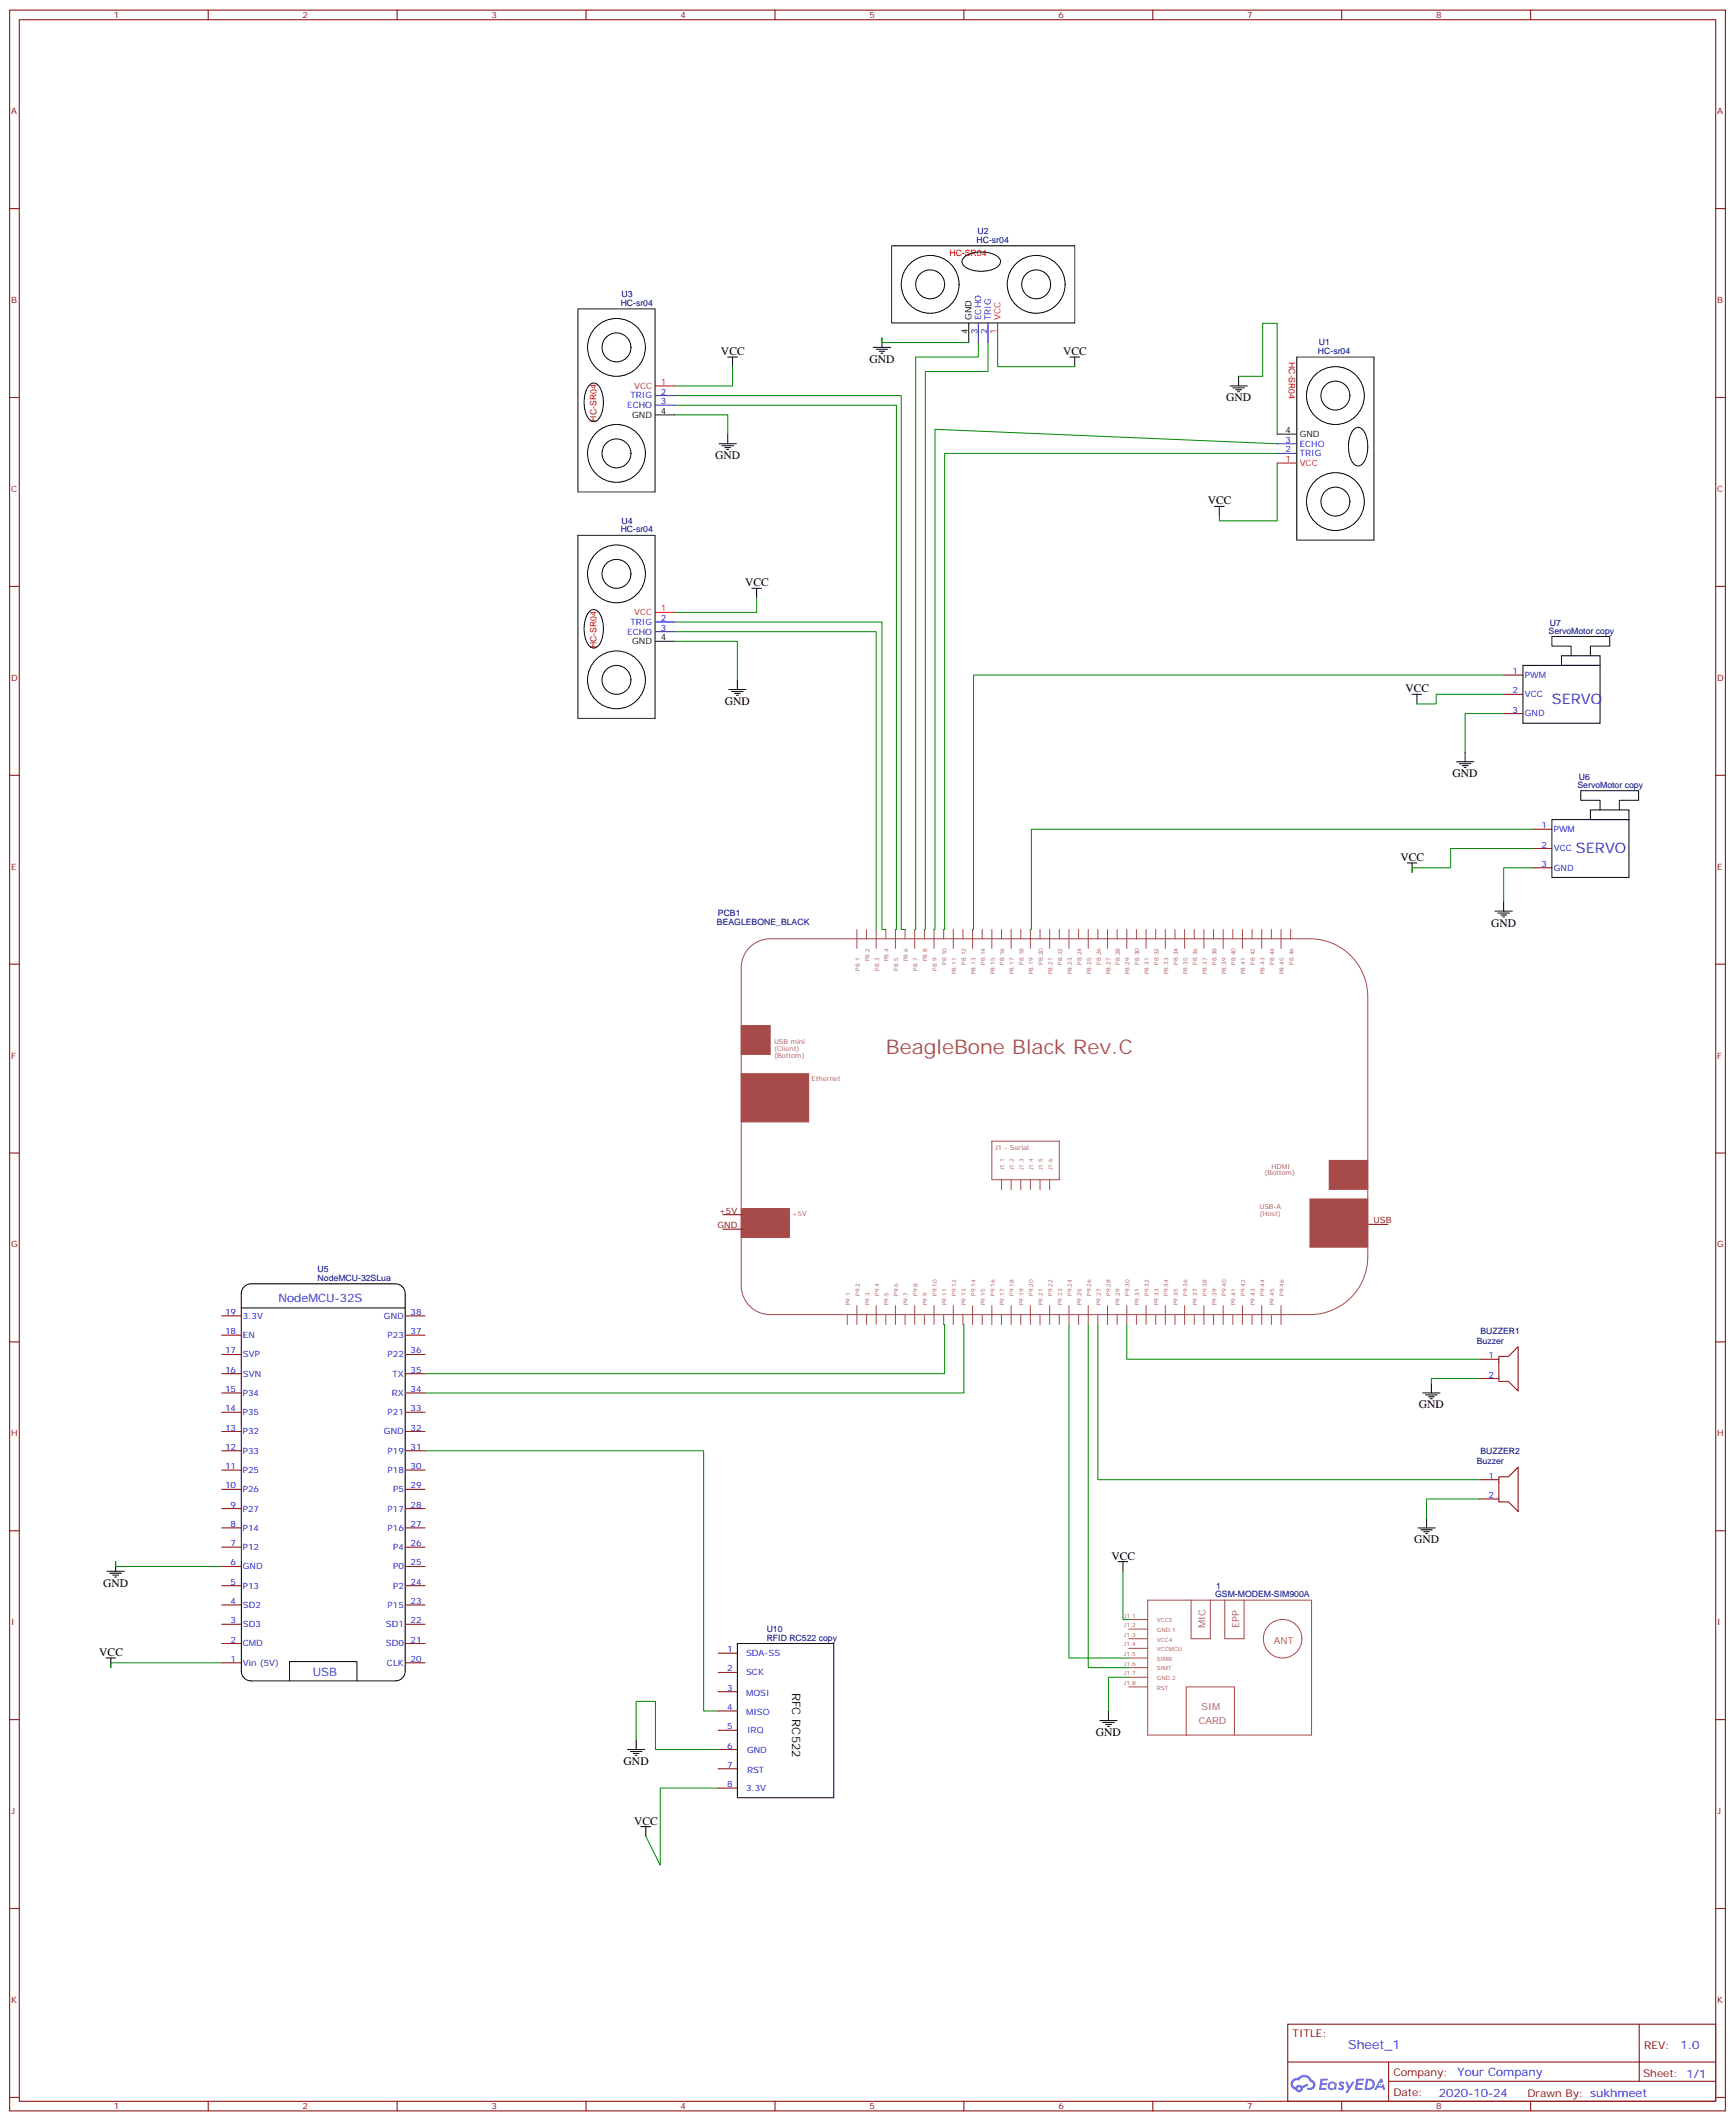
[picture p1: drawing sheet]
<svg xmlns="http://www.w3.org/2000/svg" width="635mm" height="777mm" viewBox="0 0 635 777" stroke-linecap="round" stroke-linejoin="round" font-family="sans-serif">
<defs><g id="words">
<text font-size="7.4" fill="#a54b4b" x="324.2" y="386">BeagleBone Black Rev.C</text>
<g font-size="5.3" fill="#00f">
<text x="568" y="257.7">SERVO</text>
<text x="576.8" y="312.3">SERVO</text>
</g>
<text font-size="4.6" fill="#00f" x="493.4" y="750">Sheet_1</text>
<g font-size="4.2">
<text x="263.9" y="130">VCC</text>
<text x="389.1" y="130">VCC</text>
<text x="318.2" y="132.8">GND</text>
<text x="448.7" y="146.9">GND</text>
<text x="261.8" y="168.1">GND</text>
<text x="442" y="184.7">VCC</text>
<text x="272.7" y="214.7">VCC</text>
<text x="514.3" y="253.5">VCC</text>
<text x="265.3" y="258.1">GND</text>
<text x="531.6" y="284.5">GND</text>
<text x="512.6" y="315.2">VCC</text>
<text x="545.7" y="339.2">GND</text>
<text x="519.3" y="515.6">GND</text>
<text x="517.5" y="565">GND</text>
<text x="406.8" y="571">VCC</text>
<text x="37.7" y="580.8">GND</text>
<text x="36.3" y="606.2">VCC</text>
<text x="289.9" y="619.6" transform="rotate(90 289.9 619.6)">RFC RC522</text>
<text x="401.1" y="635.5">GND</text>
<text x="228.2" y="646.1">GND</text>
<text x="232.1" y="668">VCC</text>
</g>
<g font-size="4.2" fill="#00f">
<text x="102" y="476.5">NodeMCU-32S</text>
<text x="114.5" y="613.7">USB</text>
<text x="615.1" y="750.3">1.0</text>
<text x="533.5" y="759.8">Your Company</text>
<text x="526.6" y="767.6">2020-10-24</text>
</g>
<g font-size="3.9" fill="#800">
<text x="473.1" y="745.6">TITLE:</text>
<text x="601.7" y="750.3">REV:</text>
<text x="510" y="759.8">Company:</text>
<text x="601.4" y="760.4">Sheet: 1/1</text>
<text x="510" y="767.5">Date:</text>
<text x="559" y="767.6">Drawn By: sukhmeet</text>
</g>
<g font-size="3.5" fill="#a54b4b">
<text x="441.2" y="596" transform="rotate(-90 441.2 596)">MIC</text>
<text x="453.6" y="596" transform="rotate(-90 453.6 596)">EPP</text>
<text x="466.3" y="601.7">ANT</text>
<text x="439.8" y="626">SIM</text>
<text x="438.7" y="630.9">CARD</text>
</g>
<g font-size="3.2" fill="#800">
<text x="41.6" y="6.7">1</text>
<text x="110.8" y="6.7">2</text>
<text x="179.9" y="6.7">3</text>
<text x="249.1" y="6.7">4</text>
<text x="318.2" y="6.7">5</text>
<text x="387.3" y="6.7">6</text>
<text x="456.5" y="6.7">7</text>
<text x="525.6" y="6.7">8</text>
<text x="4.1" y="41.8">A</text>
<text x="628.5" y="41.8">A</text>
<text x="4.1" y="110.9">B</text>
<text x="628.5" y="110.9">B</text>
<text x="4.1" y="180.1">C</text>
<text x="628.5" y="180.1">C</text>
<text x="4.1" y="249.2">D</text>
<text x="628.5" y="249.2">D</text>
<text x="4.1" y="318.4">E</text>
<text x="628.5" y="318.4">E</text>
<text x="4.1" y="387.5">F</text>
<text x="628.5" y="387.5">F</text>
<text x="262.6" y="449.6">GND</text>
<text x="263.1" y="444.3">+5V</text>
<text x="502.7" y="447.9">USB</text>
<text x="4.1" y="456.7">G</text>
<text x="628.5" y="456.7">G</text>
<text x="4.1" y="525.8">H</text>
<text x="628.5" y="525.8">H</text>
<text x="4.1" y="595">I</text>
<text x="628.5" y="595">I</text>
<text x="4.1" y="664.1">J</text>
<text x="628.5" y="664.1">J</text>
<text x="4.1" y="733.2">K</text>
<text x="628.5" y="733.2">K</text>
<text x="41.6" y="772.2">1</text>
<text x="110.8" y="772.2">2</text>
<text x="179.9" y="772.2">3</text>
<text x="249.1" y="772.2">4</text>
<text x="318.2" y="772.2">5</text>
<text x="387.3" y="772.2">6</text>
<text x="456.5" y="772.2">7</text>
<text x="525.6" y="772.2">8</text>
</g>
<g font-size="3.2" fill="#000080">
<text x="357.4" y="88.9">HC-sr04</text>
<text x="357.8" y="85.7">U2</text>
<text x="227.2" y="112">HC-sr04</text>
<text x="227.5" y="108.8">U3</text>
<text x="482.4" y="129.6">HC-sr04</text>
<text x="482.7" y="126.5">U1</text>
<text x="227.5" y="191.7">U4</text>
<text x="227.2" y="194.9">HC-sr04</text>
<text x="566.8" y="232">ServoMotor copy</text>
<text x="567.3" y="229">U7</text>
<text x="577.8" y="285.5">U6</text>
<text x="577.4" y="288.4">ServoMotor copy</text>
<text x="262.7" y="335.3">PCB1</text>
<text x="262.4" y="338.5">BEAGLEBONE_BLACK</text>
<text x="116.3" y="465.7">U5</text>
<text x="116.3" y="468.9">NodeMCU-32SLua</text>
<text x="540.5" y="491.9">Buzzer</text>
<text x="541.8" y="488.2">BUZZER1</text>
<text x="541.8" y="532.3">BUZZER2</text>
<text x="540.5" y="536">Buzzer</text>
<text x="445.1" y="581.6">1</text>
<text x="444.7" y="584.7">GSM-MODEM-SIM900A</text>
<text x="280.6" y="597.3">U10</text>
<text x="280.6" y="600.6">RFID RC522 copy</text>
</g>
<g font-size="3.2" fill="#f00">
<text x="347.5" y="93.7">HC-SR04</text>
<text x="366.2" y="117.1" transform="rotate(-90 366.2 117.1)">VCC</text>
<text x="364.8" y="122.3" transform="rotate(-90 364.8 122.3)">1</text>
<text x="471.7" y="132.5" transform="rotate(90 471.7 132.5)">HC-SR04</text>
<text x="232.1" y="142.3">VCC</text>
<text x="241.9" y="140.9">1</text>
<text x="218.4" y="154.3" transform="rotate(-90 218.4 154.3)">HC-SR04</text>
<text x="470.5" y="169.2">1</text>
<text x="475.7" y="170.6">VCC</text>
<text x="232.1" y="225.2">VCC</text>
<text x="241.9" y="223.8">1</text>
<text x="218.4" y="237.2" transform="rotate(-90 218.4 237.2)">HC-SR04</text>
</g>
<g font-size="3.2">
<text x="355.6" y="117.1" transform="rotate(-90 355.6 117.1)">GND</text>
<text x="354.2" y="122.3" transform="rotate(-90 354.2 122.3)">4</text>
<text x="231.4" y="152.9">GND</text>
<text x="241.9" y="151.5">4</text>
<text x="470.5" y="158.6">4</text>
<text x="475.7" y="160">GND</text>
<text x="231.4" y="235.8">GND</text>
<text x="241.9" y="234.4">4</text>
</g>
<g font-size="3.2" fill="#00f">
<text x="359.1" y="117.1" transform="rotate(-90 359.1 117.1)">ECHO</text>
<text x="362.7" y="117.1" transform="rotate(-90 362.7 117.1)">TRIG</text>
<text x="357.7" y="122.3" transform="rotate(-90 357.7 122.3)">3</text>
<text x="361.2" y="122.3" transform="rotate(-90 361.2 122.3)">2</text>
<text x="229.6" y="149.4">ECHO</text>
<text x="230.7" y="145.9">TRIG</text>
<text x="241.9" y="144.5">2</text>
<text x="241.9" y="148">3</text>
<text x="470.5" y="165.6">2</text>
<text x="470.5" y="162.1">3</text>
<text x="475.7" y="167">TRIG</text>
<text x="475.7" y="163.5">ECHO</text>
<text x="241.9" y="227.4">2</text>
<text x="229.6" y="232.3">ECHO</text>
<text x="230.7" y="228.8">TRIG</text>
<text x="241.9" y="230.9">3</text>
<text x="553.6" y="246.8">1</text>
<text x="558.1" y="248.2">PWM</text>
<text x="553.6" y="253.8">2</text>
<text x="558.1" y="255.2">VCC</text>
<text x="553.6" y="260.9">3</text>
<text x="558.1" y="262.3">GND</text>
<text x="564.2" y="303.2">1</text>
<text x="568.7" y="304.6">PWM</text>
<text x="564.2" y="310.3">2</text>
<text x="568.7" y="311.7">VCC</text>
<text x="564.2" y="317.3">3</text>
<text x="568.7" y="318.7">GND</text>
<text x="82.4" y="481.4">19</text>
<text x="88.9" y="482.8">3.3V</text>
<text x="140.5" y="482.8">GND</text>
<text x="150.3" y="481.4">38</text>
<text x="82.4" y="488.4">18</text>
<text x="88.9" y="489.8">EN</text>
<text x="141.9" y="489.8">P23</text>
<text x="150.3" y="488.4">37</text>
<text x="82.4" y="495.5">17</text>
<text x="88.9" y="496.9">SVP</text>
<text x="141.9" y="496.9">P22</text>
<text x="150.3" y="495.5">36</text>
<text x="544.8" y="497.2">1</text>
<text x="82.4" y="502.5">16</text>
<text x="88.9" y="503.9">SVN</text>
<text x="143.7" y="503.9">TX</text>
<text x="150.3" y="502.5">35</text>
<text x="82.4" y="509.6">15</text>
<text x="150.3" y="509.6">34</text>
<text x="544.8" y="504.3">2</text>
<text x="88.9" y="511">P34</text>
<text x="143.4" y="511">RX</text>
<text x="82.4" y="516.6">14</text>
<text x="88.9" y="518.1">P35</text>
<text x="141.9" y="518.1">P21</text>
<text x="150.3" y="516.6">33</text>
<text x="82.4" y="523.7">13</text>
<text x="88.9" y="525.1">P32</text>
<text x="140.5" y="525.1">GND</text>
<text x="150.3" y="523.7">32</text>
<text x="82.4" y="530.8">12</text>
<text x="88.9" y="532.2">P33</text>
<text x="141.9" y="532.2">P19</text>
<text x="150.3" y="530.8">31</text>
<text x="82.4" y="537.8">11</text>
<text x="88.9" y="539.2">P25</text>
<text x="141.9" y="539.2">P18</text>
<text x="150.3" y="537.8">30</text>
<text x="82.4" y="544.9">10</text>
<text x="150.3" y="544.9">29</text>
<text x="544.8" y="541.3">1</text>
<text x="84.4" y="551.9">9</text>
<text x="88.9" y="546.3">P26</text>
<text x="143.9" y="546.3">P5</text>
<text x="150.3" y="551.9">28</text>
<text x="544.8" y="548.4">2</text>
<text x="88.9" y="553.3">P27</text>
<text x="141.9" y="553.3">P17</text>
<text x="84.4" y="559">8</text>
<text x="88.9" y="560.4">P14</text>
<text x="141.9" y="560.4">P16</text>
<text x="150.3" y="559">27</text>
<text x="84.4" y="566">7</text>
<text x="88.9" y="567.4">P12</text>
<text x="143.9" y="567.4">P4</text>
<text x="150.3" y="566">26</text>
<text x="84.4" y="573.1">6</text>
<text x="88.9" y="574.5">GND</text>
<text x="143.9" y="574.5">P0</text>
<text x="150.3" y="573.1">25</text>
<text x="84.4" y="580.1">5</text>
<text x="88.9" y="581.6">P13</text>
<text x="143.9" y="581.6">P2</text>
<text x="150.3" y="580.1">24</text>
<text x="84.4" y="587.2">4</text>
<text x="150.3" y="587.2">23</text>
<text x="88.9" y="588.6">SD2</text>
<text x="141.9" y="588.6">P15</text>
<text x="84.4" y="594.3">3</text>
<text x="88.9" y="595.7">SD3</text>
<text x="141.2" y="595.7">SD1</text>
<text x="150.3" y="594.3">22</text>
<text x="84.4" y="601.3">2</text>
<text x="88.9" y="602.7">CMD</text>
<text x="141.2" y="602.7">SD0</text>
<text x="150.3" y="601.3">21</text>
<text x="266.1" y="604.8">1</text>
<text x="84.4" y="608.4">1</text>
<text x="88.9" y="609.8">Vin (5V)</text>
<text x="141.6" y="609.8">CLK</text>
<text x="150.3" y="608.4">20</text>
<text x="266.1" y="611.9">2</text>
<text x="273" y="606.2">SDA-SS</text>
<text x="273" y="613.3">SCK</text>
<text x="266.1" y="618.9">3</text>
<text x="273" y="620.7">MOSI</text>
<text x="266.1" y="626">4</text>
<text x="273" y="627.8">MISO</text>
<text x="266.1" y="633.1">5</text>
<text x="273.4" y="634.5">IRQ</text>
<text x="266.1" y="640.1">6</text>
<text x="273.4" y="641.9">GND</text>
<text x="266.1" y="647.2">7</text>
<text x="273.4" y="648.9">RST</text>
<text x="266.1" y="654.2">8</text>
<text x="273" y="655.6">3.3V</text>
</g>
<g font-size="2.5" fill="#a54b4b">
<text x="283.3" y="382.2">USB mini</text>
<text x="283.3" y="384.7">(Client)</text>
<text x="283.3" y="387.1">(Bottom)</text>
<text x="297" y="395.9">Ethernet</text>
<text x="364.1" y="420.9">J1 - Serial</text>
<text x="462.8" y="430.3">(Bottom)</text>
<text x="465.4" y="427.8">HDMI</text>
<text x="460.9" y="442.7">USB-A</text>
<text x="290" y="445.3">+5V</text>
<text x="460.9" y="445.1">(Host)</text>
</g>
<g font-size="2.1" fill="#a54b4b">
<text x="318.2" y="351.8" transform="rotate(-90 318.2 351.8)">P8.2</text>
<text x="325.2" y="351.8" transform="rotate(-90 325.2 351.8)">P8.4</text>
<text x="332.3" y="351.8" transform="rotate(-90 332.3 351.8)">P8.6</text>
<text x="339.4" y="351.8" transform="rotate(-90 339.4 351.8)">P8.8</text>
<text x="346.4" y="353.2" transform="rotate(-90 346.4 353.2)">P8.10</text>
<text x="353.5" y="353.2" transform="rotate(-90 353.5 353.2)">P8.12</text>
<text x="360.5" y="353.2" transform="rotate(-90 360.5 353.2)">P8.14</text>
<text x="367.6" y="353.2" transform="rotate(-90 367.6 353.2)">P8.16</text>
<text x="374.6" y="353.2" transform="rotate(-90 374.6 353.2)">P8.18</text>
<text x="381.7" y="353.2" transform="rotate(-90 381.7 353.2)">P8.20</text>
<text x="388.7" y="353.2" transform="rotate(-90 388.7 353.2)">P8.22</text>
<text x="395.8" y="353.2" transform="rotate(-90 395.8 353.2)">P8.24</text>
<text x="402.9" y="353.2" transform="rotate(-90 402.9 353.2)">P8.26</text>
<text x="409.9" y="353.2" transform="rotate(-90 409.9 353.2)">P8.28</text>
<text x="417" y="353.2" transform="rotate(-90 417 353.2)">P8.30</text>
<text x="424" y="353.2" transform="rotate(-90 424 353.2)">P8.32</text>
<text x="431.1" y="353.2" transform="rotate(-90 431.1 353.2)">P8.34</text>
<text x="438.1" y="353.2" transform="rotate(-90 438.1 353.2)">P8.36</text>
<text x="445.2" y="353.2" transform="rotate(-90 445.2 353.2)">P8.38</text>
<text x="452.2" y="353.2" transform="rotate(-90 452.2 353.2)">P8.40</text>
<text x="459.3" y="353.2" transform="rotate(-90 459.3 353.2)">P8.42</text>
<text x="466.4" y="353.2" transform="rotate(-90 466.4 353.2)">P8.44</text>
<text x="473.4" y="353.2" transform="rotate(-90 473.4 353.2)">P8.46</text>
<text x="314.7" y="355.3" transform="rotate(-90 314.7 355.3)">P8.1</text>
<text x="321.7" y="355.3" transform="rotate(-90 321.7 355.3)">P8.3</text>
<text x="328.8" y="355.3" transform="rotate(-90 328.8 355.3)">P8.5</text>
<text x="335.8" y="355.3" transform="rotate(-90 335.8 355.3)">P8.7</text>
<text x="342.9" y="355.3" transform="rotate(-90 342.9 355.3)">P8.9</text>
<text x="349.9" y="356.6" transform="rotate(-90 349.9 356.6)">P8.11</text>
<text x="357" y="356.6" transform="rotate(-90 357 356.6)">P8.13</text>
<text x="364" y="356.6" transform="rotate(-90 364 356.6)">P8.15</text>
<text x="371.1" y="356.6" transform="rotate(-90 371.1 356.6)">P8.17</text>
<text x="378.2" y="356.6" transform="rotate(-90 378.2 356.6)">P8.19</text>
<text x="385.2" y="356.6" transform="rotate(-90 385.2 356.6)">P8.21</text>
<text x="392.3" y="356.6" transform="rotate(-90 392.3 356.6)">P8.23</text>
<text x="399.3" y="356.6" transform="rotate(-90 399.3 356.6)">P8.25</text>
<text x="406.4" y="356.6" transform="rotate(-90 406.4 356.6)">P8.27</text>
<text x="413.4" y="356.6" transform="rotate(-90 413.4 356.6)">P8.29</text>
<text x="420.5" y="356.6" transform="rotate(-90 420.5 356.6)">P8.31</text>
<text x="427.5" y="356.6" transform="rotate(-90 427.5 356.6)">P8.33</text>
<text x="434.6" y="356.6" transform="rotate(-90 434.6 356.6)">P8.35</text>
<text x="441.7" y="356.6" transform="rotate(-90 441.7 356.6)">P8.37</text>
<text x="448.7" y="356.6" transform="rotate(-90 448.7 356.6)">P8.39</text>
<text x="455.8" y="356.6" transform="rotate(-90 455.8 356.6)">P8.41</text>
<text x="462.8" y="356.6" transform="rotate(-90 462.8 356.6)">P8.43</text>
<text x="469.9" y="356.6" transform="rotate(-90 469.9 356.6)">P8.45</text>
<text x="367.6" y="428.4" transform="rotate(-90 367.6 428.4)">J1.1</text>
<text x="371.1" y="428.4" transform="rotate(-90 371.1 428.4)">J1.2</text>
<text x="374.6" y="428.4" transform="rotate(-90 374.6 428.4)">J1.3</text>
<text x="378.2" y="428.4" transform="rotate(-90 378.2 428.4)">J1.4</text>
<text x="381.7" y="428.4" transform="rotate(-90 381.7 428.4)">J1.5</text>
<text x="385.2" y="428.4" transform="rotate(-90 385.2 428.4)">J1.6</text>
<text x="311.1" y="477.8" transform="rotate(-90 311.1 477.8)">P9.1</text>
<text x="314.7" y="474.4" transform="rotate(-90 314.7 474.4)">P9.2</text>
<text x="318.2" y="477.8" transform="rotate(-90 318.2 477.8)">P9.3</text>
<text x="321.7" y="474.4" transform="rotate(-90 321.7 474.4)">P9.4</text>
<text x="325.2" y="477.8" transform="rotate(-90 325.2 477.8)">P9.5</text>
<text x="328.8" y="474.4" transform="rotate(-90 328.8 474.4)">P9.6</text>
<text x="332.3" y="477.8" transform="rotate(-90 332.3 477.8)">P9.7</text>
<text x="335.8" y="474.4" transform="rotate(-90 335.8 474.4)">P9.8</text>
<text x="339.4" y="477.8" transform="rotate(-90 339.4 477.8)">P9.9</text>
<text x="342.9" y="474.4" transform="rotate(-90 342.9 474.4)">P9.10</text>
<text x="346.4" y="477.8" transform="rotate(-90 346.4 477.8)">P9.11</text>
<text x="349.9" y="474.4" transform="rotate(-90 349.9 474.4)">P9.12</text>
<text x="353.5" y="477.8" transform="rotate(-90 353.5 477.8)">P9.13</text>
<text x="357" y="474.4" transform="rotate(-90 357 474.4)">P9.14</text>
<text x="360.5" y="477.8" transform="rotate(-90 360.5 477.8)">P9.15</text>
<text x="364" y="474.4" transform="rotate(-90 364 474.4)">P9.16</text>
<text x="367.6" y="477.8" transform="rotate(-90 367.6 477.8)">P9.17</text>
<text x="371.1" y="474.4" transform="rotate(-90 371.1 474.4)">P9.18</text>
<text x="374.6" y="477.8" transform="rotate(-90 374.6 477.8)">P9.19</text>
<text x="378.2" y="474.4" transform="rotate(-90 378.2 474.4)">P9.20</text>
<text x="381.7" y="477.8" transform="rotate(-90 381.7 477.8)">P9.21</text>
<text x="385.2" y="474.4" transform="rotate(-90 385.2 474.4)">P9.22</text>
<text x="388.7" y="477.8" transform="rotate(-90 388.7 477.8)">P9.23</text>
<text x="392.3" y="474.4" transform="rotate(-90 392.3 474.4)">P9.24</text>
<text x="395.8" y="477.8" transform="rotate(-90 395.8 477.8)">P9.25</text>
<text x="399.3" y="474.4" transform="rotate(-90 399.3 474.4)">P9.26</text>
<text x="402.9" y="477.8" transform="rotate(-90 402.9 477.8)">P9.27</text>
<text x="406.4" y="474.4" transform="rotate(-90 406.4 474.4)">P9.28</text>
<text x="409.9" y="477.8" transform="rotate(-90 409.9 477.8)">P9.29</text>
<text x="413.4" y="474.4" transform="rotate(-90 413.4 474.4)">P9.30</text>
<text x="417" y="477.8" transform="rotate(-90 417 477.8)">P9.31</text>
<text x="420.5" y="474.4" transform="rotate(-90 420.5 474.4)">P9.32</text>
<text x="424" y="477.8" transform="rotate(-90 424 477.8)">P9.33</text>
<text x="427.5" y="474.4" transform="rotate(-90 427.5 474.4)">P9.34</text>
<text x="431.1" y="477.8" transform="rotate(-90 431.1 477.8)">P9.35</text>
<text x="434.6" y="474.4" transform="rotate(-90 434.6 474.4)">P9.36</text>
<text x="438.1" y="477.8" transform="rotate(-90 438.1 477.8)">P9.37</text>
<text x="441.7" y="474.4" transform="rotate(-90 441.7 474.4)">P9.38</text>
<text x="445.2" y="477.8" transform="rotate(-90 445.2 477.8)">P9.39</text>
<text x="448.7" y="474.4" transform="rotate(-90 448.7 474.4)">P9.40</text>
<text x="452.2" y="477.8" transform="rotate(-90 452.2 477.8)">P9.41</text>
<text x="455.8" y="474.4" transform="rotate(-90 455.8 474.4)">P9.42</text>
<text x="459.3" y="477.8" transform="rotate(-90 459.3 477.8)">P9.43</text>
<text x="462.8" y="474.4" transform="rotate(-90 462.8 474.4)">P9.44</text>
<text x="466.4" y="477.8" transform="rotate(-90 466.4 477.8)">P9.45</text>
<text x="469.9" y="474.4" transform="rotate(-90 469.9 474.4)">P9.46</text>
<text x="411.4" y="592.1">J1.1</text>
<text x="423.4" y="593.9">VCC5</text>
<text x="411.4" y="595.7">J1.2</text>
<text x="411.4" y="599.2">J1.3</text>
<text x="423.4" y="597.4">GND.1</text>
<text x="411.4" y="602.7">J1.4</text>
<text x="423.4" y="600.9">VCC4</text>
<text x="423.4" y="604.5">VCCMCU</text>
<text x="411.4" y="606.3">J1.5</text>
<text x="411.4" y="609.8">J1.6</text>
<text x="423.4" y="608">SIMR</text>
<text x="423.4" y="611.5">SIMT</text>
<text x="411.4" y="613.3">J1.7</text>
<text x="411.4" y="616.8">J1.8</text>
<text x="423.4" y="615.1">GND.2</text>
<text x="423.4" y="618.6">RST</text>
</g>
</g></defs>
<g fill="none" stroke="#a64a4a" stroke-width=".37">
<path d="M274 347.2a10.6 10.6 0 0 1 7.9-3.5h197.5a21.2 21.2 0 0 1 21.2 21.1v95.3a21.2 21.2 0 0 1-21.2 21.2h-197.5a10.6 10.6 0 0 1-10.6-10.6v-116.4a10.5 10.5 0 0 1 2.7-7.1zM313.6 340.3v6.9M317.1 340.3v3.4M320.7 340.3v6.9M324.2 340.3v3.4M327.7 340.3v6.9M331.3 340.3v3.4M334.8 340.3v6.9M338.3 340.3v3.4M341.8 340.3v6.9M345.4 340.3v3.4M348.9 340.3v6.9"/>
<path d="M352.4 340.3v3.4M356 340.3v6.9M359.5 340.3v3.4M363 340.3v6.9M366.5 340.3v3.4M370.1 340.3v6.9M373.6 340.3v3.4M377.1 340.3v6.9M380.6 340.3v3.4M384.2 340.3v6.9M387.7 340.3v3.4M391.2 340.3v6.9"/>
<path d="M394.8 340.3v3.4M398.3 340.3v6.9M401.8 340.3v3.4M405.3 340.3v6.9M408.9 340.3v3.4M412.4 340.3v6.9M415.9 340.3v3.4M419.5 340.3v6.9M423 340.3v3.4M426.5 340.3v6.9M430 340.3v3.4M433.6 340.3v6.9"/>
<path d="M437.1 340.3v3.4M440.6 340.3v6.9M444.1 340.3v3.4M447.7 340.3v6.9M451.2 340.3v3.4M454.7 340.3v6.9M458.3 340.3v3.4M461.8 340.3v6.9M465.3 340.3v3.4M468.8 340.3v6.9M472.4 340.3v3.4M363 417.8h24.7v14.1h-24.7z"/>
<path d="M366.5 432v3.5M370.1 432v3.5M373.6 432v3.5M377.1 432v3.5M380.6 432v3.5M384.2 432v3.5M313.6 477.9v7M320.7 477.9v7M327.7 477.9v7M334.8 477.9v7M341.8 477.9v7M348.9 477.9v7"/>
<path d="M356 477.9v7M363 477.9v7M370.1 477.9v7M377.1 477.9v7M384.2 477.9v7M391.2 477.9v7M398.3 477.9v7M405.3 477.9v7M412.4 477.9v7M419.5 477.9v7M426.5 477.9v7M433.6 477.9v7"/>
<path d="M440.6 477.9v7M447.7 477.9v7M454.7 477.9v7M461.8 477.9v7M468.8 477.9v7M310.1 481.4v3.5M317.1 481.4v3.5M324.2 481.4v3.5M331.3 481.4v3.5M338.3 481.4v3.5M345.4 481.4v3.5M352.4 481.4v3.5"/>
<path d="M359.5 481.4v3.5M366.5 481.4v3.5M373.6 481.4v3.5M380.6 481.4v3.5M387.7 481.4v3.5M394.8 481.4v3.5M401.8 481.4v3.5M408.9 481.4v3.5M415.9 481.4v3.5M423 481.4v3.5M430 481.4v3.5M437.1 481.4v3.5"/>
<path d="M444.1 481.4v3.5M451.2 481.4v3.5M458.3 481.4v3.5M465.3 481.4v3.5M413.1 592.8h6.9M413.1 596.4h6.9M413.1 599.9h6.9M420 585.8h60v49.4h-60zM435.9 585.8v14.1h7.1v-14.1M448.3 585.8v14.1h7v-14.1M413.1 603.4h6.9M413.1 607h6.9"/>
<path d="M413.1 610.5h6.9M413.1 614h6.9M413.1 617.5h6.9M434.2 635.2v-17.7h17.6v17.7"/>
<circle cx="469.4" cy="599.9" r="7.1"/>
</g>
<g fill="#a64a4a" stroke="#a64a4a" stroke-width=".37">
<path d="M271.3 393.1h24.7v17.6h-24.7z"/>
<path d="M479.4 438.9h21.2v17.7h-21.2z"/>
<path d="M486.5 424.8h14.1v10.6h-14.1z"/>
<path d="M271.3 375.4h10.6v10.6h-10.6z"/>
<path d="M271.3 442.4h17.6v10.6h-17.6z"/>
</g>
<g fill="none" stroke="#870000" stroke-width=".37">
<path d="M3.5 3.7h628v769.1h-628zM7.1 7.2h620.8v762h-620.8zM76.2 3.7v3.5M145.3 3.7v3.5M214.5 3.7v3.5M283.6 3.7v3.5M352.8 3.7v3.5M421.9 3.7v3.5M491.1 3.7v3.5M560.2 3.7v3.5M3.5 76.4h3.6M627.9 76.4h3.6"/>
<path d="M3.5 145.5h3.6M627.9 145.5h3.6M3.5 214.7h3.6M627.9 214.7h3.6M550.3 247.1h7.1M550.3 254.2h7.1M550.3 261.2h7.1M3.5 283.8h3.6M627.9 283.8h3.6M560.9 303.6h7.1M560.9 310.6h7.1M560.9 317.7h7.1"/>
<path d="M3.5 353h3.6M627.9 353h3.6M3.5 422.1h3.6M627.9 422.1h3.6M264.6 444.7h7M264.6 450h7M500.9 448.2h7.1M3.5 491.2h3.6M81.1 481.7h7.1M81.1 488.8h7.1M81.1 495.8h7.1M148.5 481.7h7.1"/>
<path d="M148.5 488.8h7.1M148.5 495.8h7.1M541.5 497.6h7.1M548.6 496.5h3.5l3.5-3.5v16.2l-3.5-3.5h-3.5zM627.9 491.2h3.6M81.1 509.9h7.1M81.1 517h7.1M81.1 502.9h7.1M148.5 509.9h7.1M148.5 517h7.1M148.5 502.9h7.1M541.5 504.6h7.1"/>
<path d="M81.1 524.1h7.1M81.1 531.1h7.1M81.1 538.2h7.1M148.5 524.1h7.1M148.5 531.1h7.1M148.5 538.2h7.1M81.1 545.2h7.1M81.1 552.3h7.1M81.1 559.3h7.1M148.5 545.2h7.1M148.5 552.3h7.1M148.5 559.3h7.1"/>
<path d="M541.5 541.7h7.1M541.5 548.7h7.1M548.6 540.6h3.5l3.5-3.5v16.2l-3.5-3.5h-3.5zM3.5 560.4h3.6M81.1 566.4h7.1M81.1 573.4h7.1M148.5 566.4h7.1M148.5 573.4h7.1M627.9 560.4h3.6M81.1 580.5h7.1M81.1 587.6h7.1M81.1 594.6h7.1"/>
<path d="M148.5 580.5h7.1M148.5 587.6h7.1M148.5 594.6h7.1M81.1 601.7h7.1M81.1 608.7h7.1M148.5 601.7h7.1M148.5 608.7h7.1M262.8 605.2h7.1M262.8 612.2h7.1M262.8 619.3h7.1M3.5 629.5h3.6M262.8 626.4h7.1"/>
<path d="M262.8 633.4h7.1M627.9 629.5h3.6M262.8 640.5h7.1M262.8 647.5h7.1M262.8 654.6h7.1M3.5 698.7h3.6M627.9 698.7h3.6M471.3 741h156.6v28.2h-156.6zM471.3 754.9h156.5M508.2 754.9v14.1M599.9 741v20.9M3.5 767.8h3.6"/>
<path d="M76.2 769.2v3.6M145.3 769.2v3.6M214.5 769.2v3.6M283.6 769.2v3.6M352.8 769.2v3.6M421.9 769.2v3.6M491.1 769.2v3.6M508.2 761.9h119.6M560.2 769.2v3.6M627.9 767.8h3.6"/>
</g>
<g fill="none" stroke="#000" stroke-width=".37">
<path d="M326.3 90h67M352.9 94.2a11.3 11.3 0 0 1 12.5 0 2.41 2.41 0 0 1 .6 2.4 2.41 2.41 0 0 1-1.9 1.7 11.6 11.6 0 0 1-11.2-.9 2.06 2.06 0 0 1 0-3.2zM211.5 113.1v67M239.7 113.1v67M326.3 118.2h67M354.5 118.4v7M266.3 130.7h3.6M268.1 130.7v3.5M319.6 127.2h6.4M320.7 127.9h4.2M321.7 128.6h2.1M322.4 129.3h.7"/>
<path d="M322.8 123.6v3.6M391.6 130.7h3.5M393.3 130.7v3.5M453.3 137.8v3.5M474.6 130.7v67M502.9 130.7v67M215.7 141a2.41 2.41 0 0 1 2.4-.6 2.41 2.41 0 0 1 1.7 1.9 11.6 11.6 0 0 1-.9 11.3 2.41 2.41 0 0 1-2.4 .6 2.41 2.41 0 0 1-1.7-1.9 11.6 11.6 0 0 1 .9-11.3zM239.9 151.9h7M266.3 158.9v3.6M450.1 141.3h6.4M451.2 142h4.2M452.3 142.7h2.1"/>
<path d="M453 143.4h.7M467.4 158.9h7.1M495.4 157.2a2.41 2.41 0 0 1 2.5-.6 2.41 2.41 0 0 1 1.7 1.9 11.6 11.6 0 0 1-.9 11.3 2.41 2.41 0 0 1-2.5 .6 2.41 2.41 0 0 1-1.6-1.9 11.6 11.6 0 0 1 .8-11.3zM263.2 162.5h6.3M264.2 163.2h4.3M265.3 163.9h2.1M266 164.6h.7M211.5 196v67M239.7 196v67M444.5 185.4h3.5M446.3 185.4v3.5M275.2 215.4h3.5"/>
<path d="M276.9 215.4v3.5M215.7 223.9a2.41 2.41 0 0 1 2.4-.6 2.41 2.41 0 0 1 1.7 1.9 11.6 11.6 0 0 1-.9 11.3 2.41 2.41 0 0 1-2.4 .6 2.41 2.41 0 0 1-1.7-1.9 11.6 11.6 0 0 1 .9-11.3zM239.9 234.8h7M266.7 252.4h6.3M267.8 253.1h4.2M268.8 253.8h2.1M269.5 254.5h.7M269.9 248.9v3.5M516.8 254.2h3.5M518.6 254.2v3.5M557.4 243.6h28.2v21.2h-28.2zM571.5 240.1h14.1v3.5h-14.1z"/>
<path d="M575 240.1v-3.6h-7v-3.5h21.1v3.5h-7v3.6M533 278.9h6.4M534.1 279.6h4.2M536.2 275.3v3.6M535.2 280.3h2.1M535.9 281h.7M582.1 296.5h14.1v3.5h-14.1zM585.6 296.5v-3.5h-7v-3.5h21.1v3.5h-7v3.5M515.1 315.9h3.5M516.8 315.9v3.5M568 300h28.2v21.2h-28.2zM547.2 333.6h6.3"/>
<path d="M548.2 334.3h4.2M549.3 335h2.1M550 335.7h.7M550.3 330v3.6M88.3 473.4v138.4M88.3 478.8h60M88.3 473.5a3.5 3.5 0 0 1 3.5-3.5h53a3.5 3.5 0 0 1 3.5 3.5v138.2M520.7 509.9h6.3M521.8 510.6h4.2M522.8 511.4h2.1M523.5 512.1h.7M523.9 506.4v3.5"/>
<path d="M518.9 559.3h6.4M522.1 555.8v3.5M39.2 575.2h6.3M40.2 575.9h4.2M41.3 576.6h2.1M42 577.3h.7M42.3 571.7v3.5M409.2 571.7h3.5M411 571.7v3.5M520 560h4.2M521.1 560.7h2.1M521.8 561.4h.7"/>
<path d="M38.8 607h3.5M40.6 607v3.5M88.3 611.8a3.5 3.5 0 0 0 3.5 3.5h53a3.5 3.5 0 0 0 3.5-3.5M106 615.3v-7h24.7v7M269.9 601.7h35.3v56.4h-35.3zM232.8 636.9v3.6M402.5 629.9h6.4M403.6 630.6h4.2M404.6 631.3h2.2M405.3 632h.7M405.7 626.4v3.5M229.7 640.5h6.3"/>
<path d="M230.7 641.2h4.2M231.8 641.9h2.1M232.5 642.6h.7M234.6 668.7h3.5M236.4 668.7v3.5"/>
<circle cx="340.4" cy="104.1" r="10.6"/>
<circle cx="340.4" cy="104.1" r="5.3"/>
<circle cx="379.2" cy="104.1" r="10.6"/>
<circle cx="379.2" cy="104.1" r="5.3"/>
<circle cx="225.6" cy="127.2" r="10.6"/>
<circle cx="225.6" cy="127.2" r="5.3"/>
<circle cx="488.7" cy="144.8" r="10.6"/>
<circle cx="488.7" cy="144.8" r="5.3"/>
<circle cx="225.6" cy="166" r="10.6"/>
<circle cx="225.6" cy="166" r="5.3"/>
<circle cx="488.7" cy="183.6" r="10.6"/>
<circle cx="488.7" cy="183.6" r="5.3"/>
<circle cx="225.6" cy="210.1" r="10.6"/>
<circle cx="225.6" cy="210.1" r="5.3"/>
<circle cx="225.6" cy="248.9" r="10.6"/>
<circle cx="225.6" cy="248.9" r="5.3"/>
</g>
<path d="M365.1 118.4v7M239.9 141.3h7M467.4 169.5h7.1M239.9 224.2h7" fill="none" stroke="#f00" stroke-width=".37"/>
<path d="M358.1 118.4v7M361.6 118.4v7M239.9 144.8h7M239.9 148.3h7M467.4 166h7.1M467.4 162.5h7.1M239.9 227.7h7M239.9 231.2h7" fill="none" stroke="#00f" stroke-width=".37"/>
<path d="M326.3 90v28.2M393.3 90v28.2M211.5 113.1h28.2M474.6 130.7h28.3M211.5 180.1h28.2M211.5 196h28.2M474.6 197.7h28.3M211.5 263h28.2" fill="none" stroke="#333" stroke-width=".37"/>
<g fill="none" stroke="#008700" stroke-width=".37">
<path d="M268.1 134.2v7.1h-21.2M322.8 123.6v1.8h31.7M358.1 125.4v5.3h-23v209.6h-.3M361.6 125.4v10.6h-22.9v204.3h-.4M365.1 125.4v8.8h28.2M453.3 137.8h8.8v-19.4h5.3v40.5M246.9 148.3h81.2v192h-.4M246.9 144.8h82.9v195.5h1.5M246.9 151.9h19.4v7M467.4 162.5l-125.2-5.3v183.1h-.4M467.4 166h-121.7v174.3h-.3M467.4 169.5v21.2h-21.1v-1.8"/>
<path d="M276.9 218.9v5.3h-30M246.9 231.2h73.8v109.1M246.9 227.7h75.9v112.6h1.4M246.9 234.8h23v14.1M550.3 247.1h-194v93.2h-.3M550.3 254.2h-24.7v3.5h-7M550.3 261.2h-14.1v14.1M560.9 303.6h-183.4v36.7h-.4M560.9 317.7h-10.6v12.3M560.9 310.6h-30v7.1h-14.1v1.7M345.4 484.9h.3v18h-190.1M352.4 484.9h.4v25h-197.2"/>
<path d="M391.2 484.9v122.1h21.9M398.3 484.9v125.6h14.8M401.8 484.9v56.8h139.7M412.4 484.9v12.7h129.1M541.5 504.6h-17.6v1.8M155.6 531.1h101.9v95.3h5.3M541.5 548.7h-19.4v7.1M42.3 571.7v1.7h38.8M411 575.2v17.6h2.1M81.1 608.7h-40.5v1.8M413.1 614h-7.4v12.4M232.8 636.9v-14.1h7.1v17.7h22.9"/>
<path d="M262.8 654.6h-21.1v28.2l-5.3-10.6"/>
</g>
<g fill="#5487ff">
<path d="M490.3 762.2a1.22 1.22 0 0 1 1.7 .3l-.4 .5a.47 .47 0 0 0-.3-.4 .47 .47 0 0 0-.5 .2l.2 .2a1.14 1.14 0 0 1 .7 1.8 1.14 1.14 0 0 1-1.9 0l-.2-.2 .5-.5 .7 .4a.29 .29 0 0 0 .4-.3 .29 .29 0 0 0-.3-.3 1.04 1.04 0 0 1-.6-1.7z"/>
<path d="M483.3 760.9l2.7 .2-.1 .5-1.9 .1-.1 .8h1.5l.3 .4-.3 .4h-1.6l-.2 1.1h1.7l.2 .3-.1 .3-2.7 .1z"/>
<path d="M496.5 760.9l2.6 .2-.1 .5-1.8 .1-.1 .8h1.5l.3 .4-.4 .4h-1.6l-.1 1.1h1.7l.2 .3-.2 .3-2.6 .1z"/>
<path d="M505.2 760.9h.7l.3 1.3-.6 .3a.69 .69 0 0 0-1 .3 .69 .69 0 0 0 .5 1 .69 .69 0 0 0 .8-.7l.5-.2 .6 2.2h-.8l-.2-.9h-1.8l-.5 .9h-.8z"/>
<path d="M492.4 762h.8l.6 1.8 1.1-1.8h.9l-2.6 4.2h-.8l.9-1.5z"/>
<path d="M500 760.9l-.6 4.2h1.3a2.11 2.11 0 0 0 2.5-2.1 2.11 2.11 0 0 0-2.5-2.1zM500.7 761.7a1.43 1.43 0 0 1 1.6 1.6 1.43 1.43 0 0 1-2 1.1z"/>
<path d="M486.3 762.6a1.54 1.54 0 0 0-.1 2.1 1.54 1.54 0 0 0 2.2 .1l.6 .3 .3-2.3-.6-.3a1.5 1.5 0 0 0-2.4 .1zM486.6 763.6a.94 .94 0 0 1 1.8 0 .94 .94 0 0 1-1.8 0z"/>
<path d="M473 761.3a2.18 2.18 0 0 0 1.1 3.7 1.44 1.44 0 0 0 1.6 .9 1.44 1.44 0 0 0 1.2-1.4l2-1-.5-.8-1.9 1a1.47 1.47 0 0 0-2.4 .4 1.39 1.39 0 0 1-.7-1.9 1.39 1.39 0 0 1 2-.5 2.12 2.12 0 0 1 2.2-1.3 2.12 2.12 0 0 1 1.9 1.7 1.14 1.14 0 0 1 1.1 1.4 1.14 1.14 0 0 1-1.7 .7 .43 .43 0 0 0-.5 .4 .43 .43 0 0 0 .4 .5 1.98 1.98 0 0 0 2.5-1.2 1.98 1.98 0 0 0-1.2-2.6 3.1 3.1 0 0 0-5.3-.6l-.9 .1zM474.9 764.6a.55 .55 0 0 1 1.1 0 .55 .55 0 0 1-1.1 0z"/>
<circle cx="505.2" cy="763" r=".26"/>
</g>
<use href="#words"/>
</svg>
